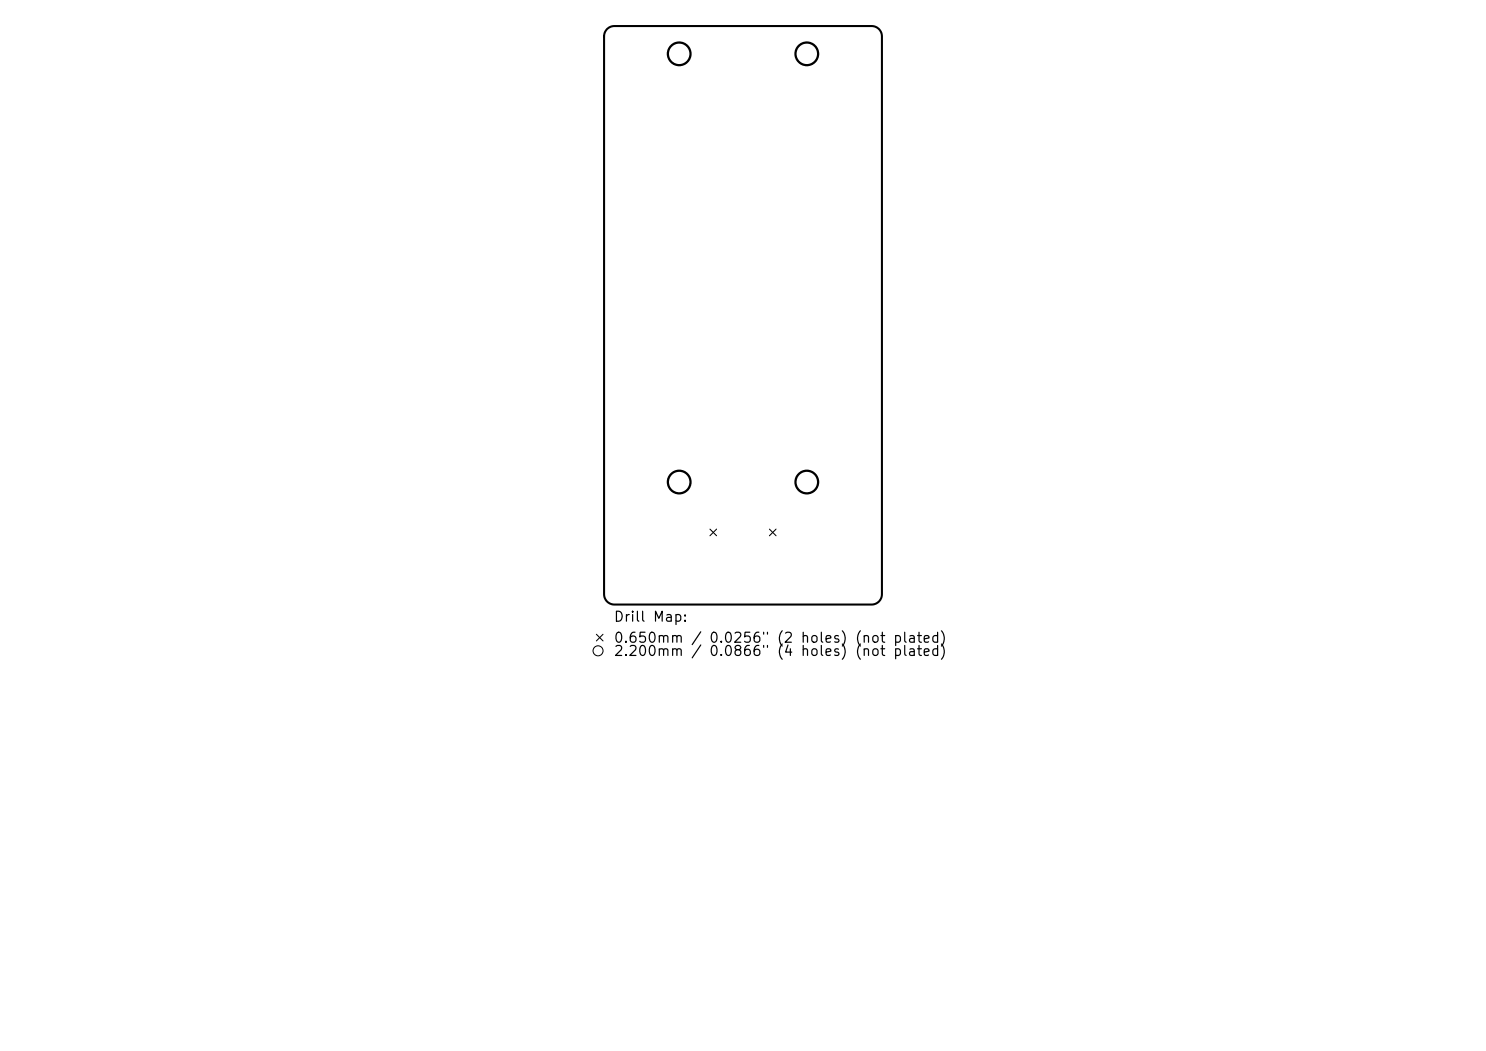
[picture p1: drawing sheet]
<svg xmlns="http://www.w3.org/2000/svg" width="297mm" height="210mm" viewBox="0 0 297 210" stroke-linecap="round" stroke-linejoin="round" font-family="sans-serif">
<defs><g id="words">
<g font-size="2">
<text x="122.5" y="124.7">Drill Map:</text>
<text x="122.5" y="128.9">0.650mm / 0.0256&quot; (2 holes) (not plated)</text>
<text x="122.5" y="131.6">2.200mm / 0.0866&quot; (4 holes) (not plated)</text>
</g>
</g></defs>
<path d="M121.3 5.8l.6-.4 .9-.2h51.4a2.06 2.06 0 0 1 2.1 2.1v111.4a2.06 2.06 0 0 1-2.1 2.1h-51.4a2.06 2.06 0 0 1-2.1-2.1v-111.4l.2-.7z" fill="none" stroke="#000" stroke-width=".41"/>
<g fill="none" stroke="#000" stroke-width=".21">
<path d="M141.9 105.7l1.3 1.4M143.2 105.7l-1.3 1.4M153.8 105.7l1.3 1.4M155.1 105.7l-1.3 1.4M119.2 126.7l1.3 1.4M120.5 126.7l-1.3 1.4"/>
<circle cx="119.5" cy="130" r="1"/>
</g>
<g fill="none" stroke="#000" stroke-width=".45">
<circle cx="135.7" cy="10.8" r="2.26"/>
<circle cx="161.3" cy="10.8" r="2.26"/>
<circle cx="135.7" cy="96.3" r="2.26"/>
<circle cx="161.3" cy="96.3" r="2.26"/>
</g>
<use href="#words"/>
</svg>
